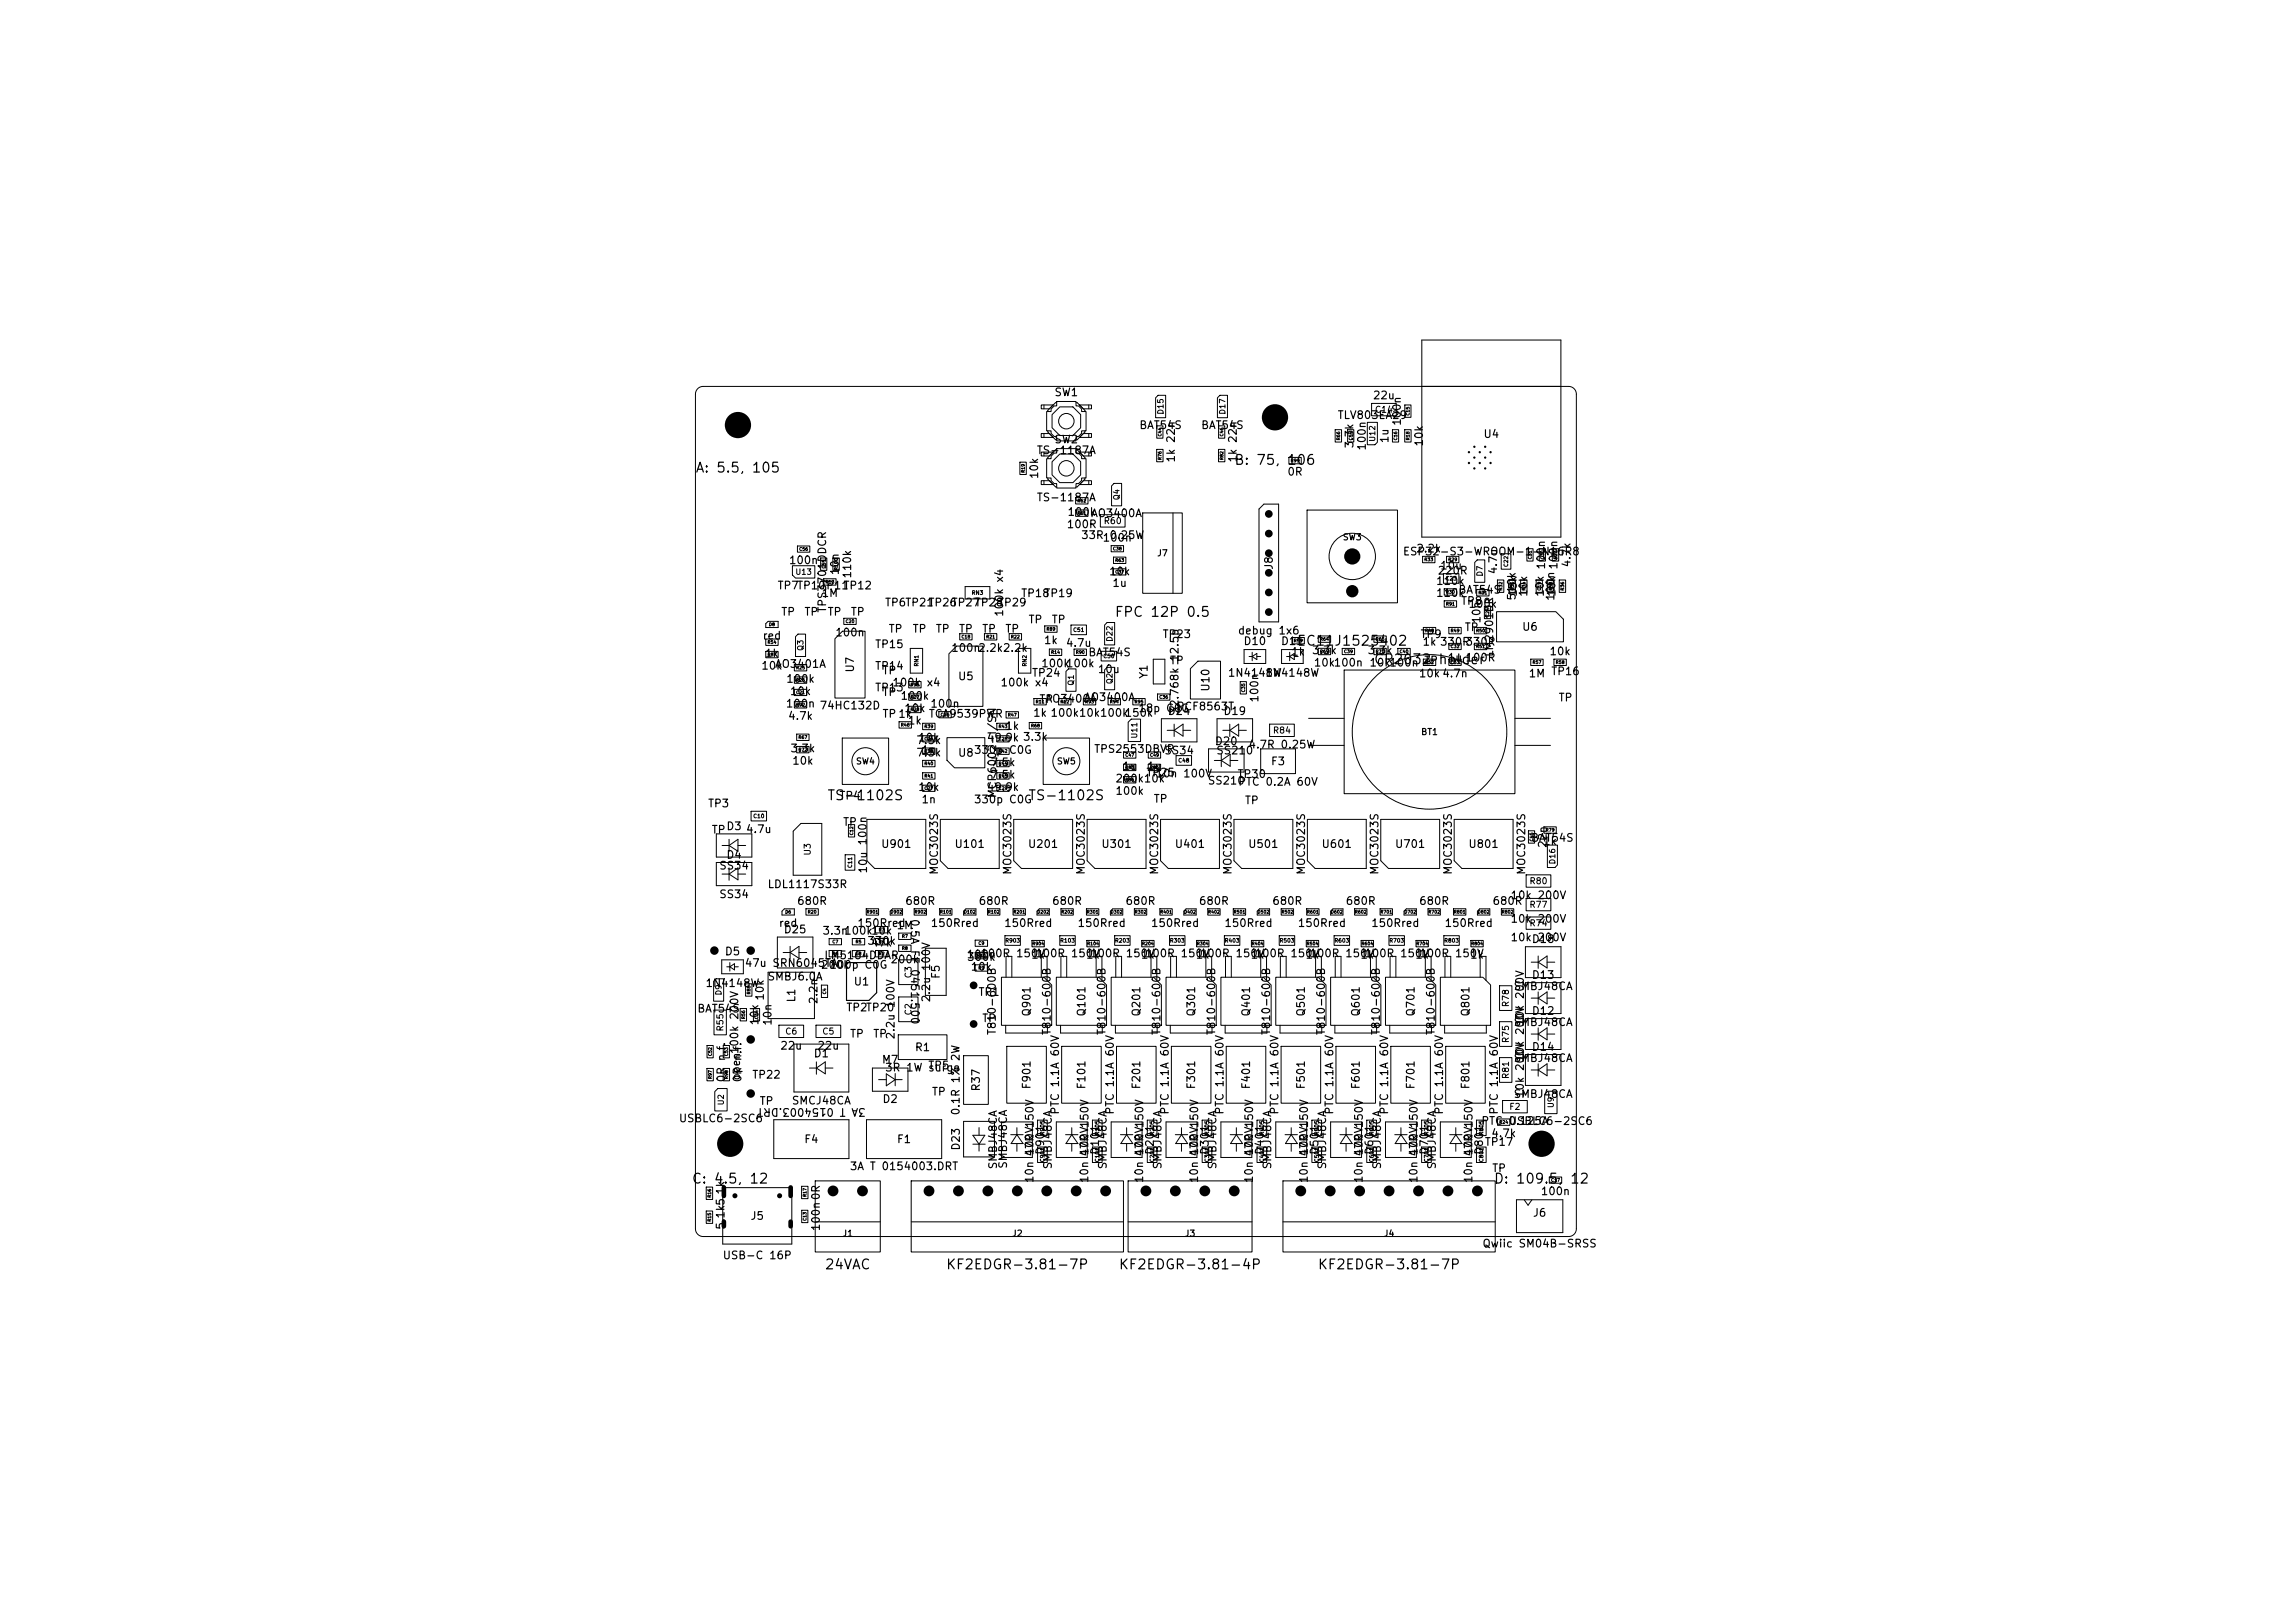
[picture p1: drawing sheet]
<svg xmlns="http://www.w3.org/2000/svg" width="297mm" height="210mm" viewBox="0 0 297 210" stroke-linecap="round" stroke-linejoin="round" font-family="sans-serif">
<defs><g id="words">
<g font-size="1.3">
<text x="89.9" y="61.5">A: 5.5, 105</text>
<text x="159.6" y="60.5">B: 75, 106</text>
<text x="144.2" y="80.1">FPC 12P 0.5</text>
<text x="167.7" y="83.9">EC11J1525402</text>
<text x="177.7" y="86.3">CR2032 holder</text>
<text x="107" y="103.9">TS-1102S</text>
<text x="133" y="103.9">TS-1102S</text>
<text x="89.4" y="153.5">C: 4.5, 12</text>
<text x="193.2" y="153.5">D: 109.5, 12</text>
<text x="106.6" y="164.6">24VAC</text>
<text x="122.3" y="164.6">KF2EDGR-3.81-7P</text>
<text x="144.7" y="164.6">KF2EDGR-3.81-4P</text>
<text x="170.4" y="164.6">KF2EDGR-3.81-7P</text>
</g>
<g font-size="1">
<text x="136.4" y="51.5">SW1</text>
<text x="177.6" y="51.9">22u</text>
<text x="134.1" y="59">TS-1187A</text>
<text x="136.4" y="57.6">SW2</text>
<text x="147.4" y="55.8">BAT54S</text>
<text x="152.3" y="59.9" transform="rotate(-90 152.3 59.9)">1k 22n</text>
<text x="155.4" y="55.8">BAT54S</text>
<text x="160.3" y="59.9" transform="rotate(-90 160.3 59.9)">1k 22n</text>
<text x="173" y="54.5">TLV803EA29</text>
<text x="175.4" y="58.1" transform="rotate(-90 175.4 58.1)">3.3k</text>
<text x="177" y="58.4" transform="rotate(-90 177 58.4)">100n</text>
<text x="179.9" y="57.4" transform="rotate(-90 179.9 57.4)">1u</text>
<text x="181.5" y="55.2" transform="rotate(-90 181.5 55.2)">100n</text>
<text x="184.4" y="57.9" transform="rotate(-90 184.4 57.9)">10k</text>
<text x="191.9" y="56.9">U4</text>
<text x="134.1" y="65.1">TS-1187A</text>
<text x="134.6" y="62.1" transform="rotate(-90 134.6 62.1)">10k</text>
<text x="166.5" y="61.8">0R</text>
<text x="138" y="68.6">100R</text>
<text x="138.1" y="67">100k</text>
<text x="139.8" y="70">33R 0.25W</text>
<text x="141.1" y="67.2">AO3400A</text>
<text x="142.6" y="70.3">100n</text>
<text x="183.2" y="71.7">2.2k</text>
<text x="100.5" y="76.5">TP7TP10</text>
<text x="102" y="73.2">100n</text>
<text x="106.1" y="76.5">TP11</text>
<text x="106.3" y="77.5">1M</text>
<text x="108.8" y="74.5" transform="rotate(-90 108.8 74.5)">10n</text>
<text x="109.1" y="76.5">TP12</text>
<text x="110.4" y="74.9" transform="rotate(-90 110.4 74.9)">110k</text>
<text x="132.1" y="77.5">TP18</text>
<text x="135.1" y="77.5">TP19</text>
<text x="143.4" y="74.7">10k</text>
<text x="143.9" y="76.2">1u</text>
<text x="165" y="73.8" transform="rotate(-90 165 73.8)">J8</text>
<text x="181.5" y="72.1">ESP32-S3-WROOM-1-N16R8</text>
<text x="185.8" y="75.9">110k</text>
<text x="185.8" y="77.5">110k</text>
<text x="186" y="74.6">220R</text>
<text x="186.3" y="73.9">10u</text>
<text x="188.7" y="77.1">BAT54S</text>
<text x="194" y="74.4" transform="rotate(-90 194 74.4)">4.7u</text>
<text x="196.4" y="77.8" transform="rotate(-90 196.4 77.8)">510k</text>
<text x="196.5" y="77.3" transform="rotate(-90 196.5 77.3)">15k</text>
<text x="197.9" y="77.3" transform="rotate(-90 197.9 77.3)">10k</text>
<text x="200" y="77.3" transform="rotate(-90 200 77.3)">10k 100n</text>
<text x="201.4" y="77.8" transform="rotate(-90 201.4 77.8)">100n</text>
<text x="201.5" y="77.3" transform="rotate(-90 201.5 77.3)">10k</text>
<text x="201.8" y="73.8" transform="rotate(-90 201.8 73.8)">100n</text>
<text x="203.5" y="73.5" transform="rotate(-90 203.5 73.5)">4.7k</text>
<text x="98.6" y="83">red</text>
<text x="101" y="79.9">TP</text>
<text x="104" y="79.9">TP</text>
<text x="107" y="79.9">TP</text>
<text x="107.2" y="79.4" transform="rotate(-90 107.2 79.4)">TPS3701DDCR</text>
<text x="108" y="82.6">100n</text>
<text x="110" y="79.9">TP</text>
<text x="114.4" y="78.7">TP6TP21</text>
<text x="114.9" y="82.1">TP</text>
<text x="118" y="82.1">TP</text>
<text x="120.1" y="78.7">TP26</text>
<text x="121" y="82.1">TP</text>
<text x="123.1" y="78.7">TP27</text>
<text x="124" y="82.1">TP</text>
<text x="126.1" y="78.7">TP28</text>
<text x="127" y="82.1">TP</text>
<text x="129.1" y="78.7">TP29</text>
<text x="130" y="82.1">TP</text>
<text x="130.1" y="79.9" transform="rotate(-90 130.1 79.9)">100k x4</text>
<text x="133" y="80.9">TP</text>
<text x="135" y="83.6">1k</text>
<text x="136" y="80.9">TP</text>
<text x="137.9" y="83.9">4.7u</text>
<text x="150.4" y="82.8">TP23</text>
<text x="160.1" y="82.3">debug 1x6</text>
<text x="160.8" y="83.7">D10</text>
<text x="165.7" y="83.7">D11</text>
<text x="183.7" y="82.8">TP9</text>
<text x="184" y="83.8">1k 330R</text>
<text x="189" y="78.5">TP8</text>
<text x="189.5" y="81.9">TP</text>
<text x="189.6" y="83.8">330R</text>
<text x="190" y="78.9">100k</text>
<text x="191.8" y="80.8" transform="rotate(-90 191.8 80.8)">10n</text>
<text x="196.9" y="81.9">U6</text>
<text x="98.4" y="86.9">10k</text>
<text x="98.9" y="85.3">1k</text>
<text x="100.2" y="86.7">AO3401A</text>
<text x="101.7" y="88.6">100k</text>
<text x="110.8" y="87.1" transform="rotate(-90 110.8 87.1)">U7</text>
<text x="113.2" y="89.7">TP13</text>
<text x="113.2" y="86.9">TP14</text>
<text x="113.2" y="84.1">TP15</text>
<text x="114.1" y="87.5">TP</text>
<text x="115.4" y="89.1">100k x4</text>
<text x="123" y="84.6">100n</text>
<text x="123.9" y="88.3">U5</text>
<text x="126.5" y="84.6">2.2k2.2k</text>
<text x="129.4" y="89.1">100k x4</text>
<text x="133.5" y="87.8">TP24</text>
<text x="134.7" y="86.6">100k</text>
<text x="137.9" y="86.6">100k</text>
<text x="140.8" y="85.2">BAT54S</text>
<text x="142" y="87.3">10u</text>
<text x="148.8" y="87.9" transform="rotate(-90 148.8 87.9)">Y1</text>
<text x="151.3" y="86.2">TP</text>
<text x="156.8" y="89.6" transform="rotate(-90 156.8 89.6)">U10</text>
<text x="158.8" y="87.8">1N4148W</text>
<text x="163.7" y="87.8">1N4148W</text>
<text x="167" y="85.1">1k</text>
<text x="169.7" y="84.9">3.3k</text>
<text x="169.9" y="86.5">10k100n 10k100n</text>
<text x="176.9" y="84.9">3.3k</text>
<text x="183.5" y="87.9">10k4.7n</text>
<text x="184.2" y="86.2">TP</text>
<text x="187.3" y="85.8">1u 100R</text>
<text x="193.5" y="85.1" transform="rotate(-90 193.5 85.1)">LM2901DR</text>
<text x="197.8" y="87.9">1M</text>
<text x="200.4" y="85">10k</text>
<text x="200.7" y="87.6">TP16</text>
<text x="101.6" y="91.8">100n</text>
<text x="101.9" y="93.4">4.7k</text>
<text x="102.1" y="90.2">10k</text>
<text x="106" y="92">74HC132D</text>
<text x="114.1" y="93.1">TP1k</text>
<text x="114.1" y="90.3">TP</text>
<text x="116.5" y="90.8">100k</text>
<text x="116.9" y="92.4">10k</text>
<text x="117.4" y="94">1k</text>
<text x="120.1" y="93.1">TCA9539PWR</text>
<text x="120.3" y="91.8">100n</text>
<text x="130" y="94.7">1k</text>
<text x="133.6" y="93">1k 100k10k100k</text>
<text x="134.4" y="91.2">TP</text>
<text x="135.2" y="91.2">AO3400A</text>
<text x="140.2" y="91">AO3400A</text>
<text x="145.5" y="93">150k</text>
<text x="147.2" y="92.4">18p C0G</text>
<text x="151" y="92.8">D24</text>
<text x="152.2" y="92.2">PCF8563T</text>
<text x="152.8" y="92.5" transform="rotate(-90 152.8 92.5)">32.768k 12.5p</text>
<text x="158.2" y="92.8">D19</text>
<text x="163.1" y="91" transform="rotate(-90 163.1 91)">100n</text>
<text x="201.6" y="91">TP</text>
<text x="102.2" y="97.6">3.3k</text>
<text x="102.4" y="99.2">10k</text>
<text x="118.5" y="96.5">7.5k</text>
<text x="118.5" y="98.1">7.5k</text>
<text x="118.7" y="96.2">10k</text>
<text x="119.2" y="97.8">1n</text>
<text x="123.9" y="98.2">U8</text>
<text x="126" y="97.8">330p C0G</text>
<text x="127.6" y="96.2">49.9k 3.3k</text>
<text x="128.1" y="101">7.5k</text>
<text x="128.1" y="99.4">7.5k</text>
<text x="141.5" y="97.7">TPS2553DBVR</text>
<text x="144.3" y="101.5">200k10k</text>
<text x="145.2" y="99.9">1u</text>
<text x="148.3" y="100.7">TP25</text>
<text x="148.4" y="99.9">1u</text>
<text x="149.5" y="100.8">10n 100V</text>
<text x="150.6" y="97.9">SS34</text>
<text x="156.2" y="101.8">SS210</text>
<text x="157.1" y="96.7">D20</text>
<text x="157.3" y="97.9">SS210</text>
<text x="160.1" y="100.9">TP30</text>
<text x="160.2" y="101.9">PTC 0.2A 60V</text>
<text x="161.5" y="97.1">4.7R 0.25W</text>
<text x="164.4" y="99.3">F3</text>
<text x="91.5" y="104.7">TP3</text>
<text x="93.9" y="107.7">D3</text>
<text x="108.5" y="103.7">TP4</text>
<text x="109" y="107.1">TP</text>
<text x="118.7" y="102.6">10k</text>
<text x="119.2" y="104.2">1n</text>
<text x="126" y="104.2">330p C0G</text>
<text x="127.6" y="102.6">49.9k</text>
<text x="129.2" y="103.4" transform="rotate(-90 129.2 103.4)">MCP6002-I/SN</text>
<text x="144.3" y="103.1">100k</text>
<text x="149.2" y="104.1">TP</text>
<text x="161" y="104.3">TP</text>
<text x="92" y="108.1">TP</text>
<text x="93" y="112.8">SS34</text>
<text x="93.9" y="111.4">D4</text>
<text x="96.5" y="108">4.7u</text>
<text x="112.4" y="113.1" transform="rotate(-90 112.4 113.1)">10u 100n</text>
<text x="113.9" y="110">U901</text>
<text x="121.6" y="113.3" transform="rotate(-90 121.6 113.3)">MOC3023S</text>
<text x="123.4" y="110">U101</text>
<text x="131.1" y="113.3" transform="rotate(-90 131.1 113.3)">MOC3023S</text>
<text x="132.9" y="110">U201</text>
<text x="140.6" y="113.3" transform="rotate(-90 140.6 113.3)">MOC3023S</text>
<text x="142.4" y="110">U301</text>
<text x="150.1" y="113.3" transform="rotate(-90 150.1 113.3)">MOC3023S</text>
<text x="151.9" y="110">U401</text>
<text x="159.6" y="113.3" transform="rotate(-90 159.6 113.3)">MOC3023S</text>
<text x="161.4" y="110">U501</text>
<text x="169.1" y="113.3" transform="rotate(-90 169.1 113.3)">MOC3023S</text>
<text x="170.9" y="110">U601</text>
<text x="178.6" y="113.3" transform="rotate(-90 178.6 113.3)">MOC3023S</text>
<text x="180.4" y="110">U701</text>
<text x="188.1" y="113.3" transform="rotate(-90 188.1 113.3)">MOC3023S</text>
<text x="189.9" y="110">U801</text>
<text x="197.6" y="113.3" transform="rotate(-90 197.6 113.3)">MOC3023S</text>
<text x="198.1" y="109.2">BAT54S</text>
<text x="199.6" y="109.6">1k</text>
<text x="200.4" y="109.8" transform="rotate(-90 200.4 109.8)">22n</text>
<text x="93" y="116.5">SS34</text>
<text x="99.3" y="115.2">LDL1117S33R</text>
<text x="103.1" y="117.3">680R</text>
<text x="117.1" y="117.3">680R</text>
<text x="117.6" y="118.8" transform="rotate(90 117.6 118.8)">0.5A FF 0451.500</text>
<text x="126.6" y="117.3">680R</text>
<text x="136.1" y="117.3">680R</text>
<text x="145.6" y="117.3">680R</text>
<text x="155.1" y="117.3">680R</text>
<text x="164.6" y="117.3">680R</text>
<text x="174.1" y="117.3">680R</text>
<text x="183.6" y="117.3">680R</text>
<text x="193.1" y="117.3">680R</text>
<text x="195.4" y="119.6">10k 200V</text>
<text x="195.4" y="116.6">10k 200V</text>
<text x="93.7" y="123.9">D5</text>
<text x="96.3" y="125.4">47u SRN6045TA</text>
<text x="100.7" y="120.2">red</text>
<text x="101.3" y="121">D25</text>
<text x="106.2" y="125.6">200k</text>
<text x="106.4" y="121.2">3.3n</text>
<text x="106.6" y="124.4">LM5164DDAR</text>
<text x="107.3" y="125.6">100p C0G</text>
<text x="109.2" y="121.2">100k10k</text>
<text x="110.9" y="120.2">150Rred</text>
<text x="112.2" y="122.5">330k</text>
<text x="112.6" y="122.7">47k</text>
<text x="115.2" y="124.9">200k</text>
<text x="116" y="120.5">1M</text>
<text x="120.4" y="120.2">150Rred</text>
<text x="125" y="124.2">100n</text>
<text x="125.1" y="124.6">300k</text>
<text x="125.5" y="125.8">10k</text>
<text x="126.8" y="124.1">100R</text>
<text x="129.9" y="120.2">150Rred</text>
<text x="131.4" y="124.1">150V</text>
<text x="133.4" y="124.3">1k</text>
<text x="133.9" y="124.1">100R</text>
<text x="138.5" y="124.1">150V</text>
<text x="139.4" y="120.2">150Rred</text>
<text x="140.5" y="124.3">1k</text>
<text x="141" y="124.1">100R</text>
<text x="145.6" y="124.1">150V</text>
<text x="147.6" y="124.3">1k</text>
<text x="148.1" y="124.1">100R</text>
<text x="148.9" y="120.2">150Rred</text>
<text x="152.7" y="124.1">150V</text>
<text x="154.7" y="124.3">1k</text>
<text x="155.2" y="124.1">100R</text>
<text x="158.4" y="120.2">150Rred</text>
<text x="159.8" y="124.1">150V</text>
<text x="161.8" y="124.3">1k</text>
<text x="162.3" y="124.1">100R</text>
<text x="166.9" y="124.1">150V</text>
<text x="167.9" y="120.2">150Rred</text>
<text x="168.9" y="124.3">1k</text>
<text x="169.4" y="124.1">100R</text>
<text x="174" y="124.1">150V</text>
<text x="176" y="124.3">1k</text>
<text x="176.5" y="124.1">100R</text>
<text x="177.4" y="120.2">150Rred</text>
<text x="181.1" y="124.1">150V</text>
<text x="183.1" y="124.3">1k</text>
<text x="183.6" y="124.1">100R</text>
<text x="186.9" y="120.2">150Rred</text>
<text x="188.2" y="124.1">150V</text>
<text x="190.2" y="124.3">1k</text>
<text x="195.4" y="122">10kD18</text>
<text x="198.9" y="122">200V</text>
<text x="90.2" y="131.3">BAT54S</text>
<text x="91.2" y="128">1N4148W</text>
<text x="99.1" y="129.6" transform="rotate(-90 99.1 129.6)">10k</text>
<text x="99.3" y="127.1">SMBJ6.0A</text>
<text x="103.2" y="129.8" transform="rotate(-90 103.2 129.8)">L1</text>
<text x="106" y="130" transform="rotate(-90 106 130)">2.2n</text>
<text x="109.4" y="131.1">TP2TP20</text>
<text x="110.4" y="127.8">U1</text>
<text x="120.6" y="129.8" transform="rotate(-90 120.6 129.8)">2.2u 100V</text>
<text x="121.9" y="126.7" transform="rotate(-90 121.9 126.7)">F5</text>
<text x="126.5" y="129.1">TP1</text>
<text x="133.6" y="131.6" transform="rotate(-90 133.6 131.6)">Q901</text>
<text x="140.7" y="131.6" transform="rotate(-90 140.7 131.6)">Q101</text>
<text x="147.8" y="131.6" transform="rotate(-90 147.8 131.6)">Q201</text>
<text x="154.9" y="131.6" transform="rotate(-90 154.9 131.6)">Q301</text>
<text x="162" y="131.6" transform="rotate(-90 162 131.6)">Q401</text>
<text x="169.1" y="131.6" transform="rotate(-90 169.1 131.6)">Q501</text>
<text x="176.2" y="131.6" transform="rotate(-90 176.2 131.6)">Q601</text>
<text x="183.3" y="131.6" transform="rotate(-90 183.3 131.6)">Q701</text>
<text x="190.4" y="131.6" transform="rotate(-90 190.4 131.6)">Q801</text>
<text x="195.8" y="128.4">SMBJ48CA</text>
<text x="198.2" y="131.6">D12</text>
<text x="198.2" y="126.9">D13</text>
<text x="98.4" y="132.8" transform="rotate(-90 98.4 132.8)">10k</text>
<text x="100.1" y="132.8" transform="rotate(-90 100.1 132.8)">10n</text>
<text x="100.9" y="136.1">22u</text>
<text x="105.2" y="137.1">D1</text>
<text x="105.7" y="136.1">22u</text>
<text x="109.9" y="134.5">TP</text>
<text x="112.9" y="134.5">TP</text>
<text x="114.1" y="137.9">M7</text>
<text x="116" y="134.6" transform="rotate(-90 116 134.6)">2.2u 100V</text>
<text x="118.3" y="136.3">R1</text>
<text x="127" y="132.5">TP</text>
<text x="129.1" y="134" transform="rotate(-90 129.1 134)">T810-600B</text>
<text x="136.2" y="134" transform="rotate(-90 136.2 134)">T810-600B</text>
<text x="143.3" y="134" transform="rotate(-90 143.3 134)">T810-600B</text>
<text x="150.4" y="134" transform="rotate(-90 150.4 134)">T810-600B</text>
<text x="157.5" y="134" transform="rotate(-90 157.5 134)">T810-600B</text>
<text x="164.6" y="134" transform="rotate(-90 164.6 134)">T810-600B</text>
<text x="171.7" y="134" transform="rotate(-90 171.7 134)">T810-600B</text>
<text x="178.8" y="134" transform="rotate(-90 178.8 134)">T810-600B</text>
<text x="185.9" y="134" transform="rotate(-90 185.9 134)">T810-600B</text>
<text x="195.8" y="137.7">SMBJ48CA</text>
<text x="195.8" y="133">SMBJ48CA</text>
<text x="197.4" y="137.5" transform="rotate(-90 197.4 137.5)">10k 200V</text>
<text x="197.4" y="132.8" transform="rotate(-90 197.4 132.8)">10k 200V</text>
<text x="198.2" y="136.2">D14</text>
<text x="94.1" y="140.1" transform="rotate(-90 94.1 140.1)">0R n.f.</text>
<text x="96" y="139.9" transform="rotate(-90 96 139.9)">open100k 200V</text>
<text x="96.2" y="140.1" transform="rotate(-90 96.2 140.1)">0R n.f.</text>
<text x="97.3" y="139.8">TP22</text>
<text x="98.2" y="143.2">TP</text>
<text x="102.4" y="143.2">SMCJ48CA</text>
<text x="112.1" y="143.1" transform="rotate(-180 112.1 143.1)">3A T 0154003.DRT</text>
<text x="114.1" y="143">D2</text>
<text x="114.5" y="138.9">3R 1W surge</text>
<text x="120" y="138.6">TP5</text>
<text x="120.5" y="142">TP</text>
<text x="127.1" y="141.3" transform="rotate(-90 127.1 141.3)">R37</text>
<text x="133.6" y="141" transform="rotate(-90 133.6 141)">F901</text>
<text x="140.7" y="141" transform="rotate(-90 140.7 141)">F101</text>
<text x="147.8" y="141" transform="rotate(-90 147.8 141)">F201</text>
<text x="154.9" y="141" transform="rotate(-90 154.9 141)">F301</text>
<text x="162" y="141" transform="rotate(-90 162 141)">F401</text>
<text x="169.1" y="141" transform="rotate(-90 169.1 141)">F501</text>
<text x="176.2" y="141" transform="rotate(-90 176.2 141)">F601</text>
<text x="183.3" y="141" transform="rotate(-90 183.3 141)">F701</text>
<text x="190.4" y="141" transform="rotate(-90 190.4 141)">F801</text>
<text x="195.8" y="142.3">SMBJ48CA</text>
<text x="197.4" y="142.1" transform="rotate(-90 197.4 142.1)">10k 200V</text>
<text x="87.8" y="145.5">USBLC6-2SC6</text>
<text x="104" y="148.2">F4</text>
<text x="116" y="148.2">F1</text>
<text x="124.4" y="144.4" transform="rotate(-90 124.4 144.4)">0.1R 1% 2W</text>
<text x="124.5" y="149" transform="rotate(-90 124.5 149)">D23</text>
<text x="134" y="149.6" transform="rotate(-90 134 149.6)">100V150V</text>
<text x="135.4" y="149.5" transform="rotate(-90 135.4 149.5)">D901</text>
<text x="137.3" y="144.3" transform="rotate(-90 137.3 144.3)">PTC 1.1A 60V</text>
<text x="141.1" y="149.6" transform="rotate(-90 141.1 149.6)">100V150V</text>
<text x="142.5" y="149.5" transform="rotate(-90 142.5 149.5)">D101</text>
<text x="144.4" y="144.3" transform="rotate(-90 144.4 144.3)">PTC 1.1A 60V</text>
<text x="148.2" y="149.6" transform="rotate(-90 148.2 149.6)">100V150V</text>
<text x="149.6" y="149.5" transform="rotate(-90 149.6 149.5)">D201</text>
<text x="151.5" y="144.3" transform="rotate(-90 151.5 144.3)">PTC 1.1A 60V</text>
<text x="155.3" y="149.6" transform="rotate(-90 155.3 149.6)">100V150V</text>
<text x="156.7" y="149.5" transform="rotate(-90 156.7 149.5)">D301</text>
<text x="158.6" y="144.3" transform="rotate(-90 158.6 144.3)">PTC 1.1A 60V</text>
<text x="162.4" y="149.6" transform="rotate(-90 162.4 149.6)">100V150V</text>
<text x="163.8" y="149.5" transform="rotate(-90 163.8 149.5)">D401</text>
<text x="165.7" y="144.3" transform="rotate(-90 165.7 144.3)">PTC 1.1A 60V</text>
<text x="169.5" y="149.6" transform="rotate(-90 169.5 149.6)">100V150V</text>
<text x="170.9" y="149.5" transform="rotate(-90 170.9 149.5)">D501</text>
<text x="172.8" y="144.3" transform="rotate(-90 172.8 144.3)">PTC 1.1A 60V</text>
<text x="176.6" y="149.6" transform="rotate(-90 176.6 149.6)">100V150V</text>
<text x="178" y="149.5" transform="rotate(-90 178 149.5)">D601</text>
<text x="179.9" y="144.3" transform="rotate(-90 179.9 144.3)">PTC 1.1A 60V</text>
<text x="183.7" y="149.6" transform="rotate(-90 183.7 149.6)">100V150V</text>
<text x="185.1" y="149.5" transform="rotate(-90 185.1 149.5)">D701</text>
<text x="187" y="144.3" transform="rotate(-90 187 144.3)">PTC 1.1A 60V</text>
<text x="190.8" y="149.6" transform="rotate(-90 190.8 149.6)">100V150V</text>
<text x="191.6" y="145.8">PTC 0.125A</text>
<text x="192.1" y="148.5">TP17</text>
<text x="192.2" y="149.5" transform="rotate(-90 192.2 149.5)">D801</text>
<text x="192.9" y="147.4">4.7k</text>
<text x="194.1" y="144.3" transform="rotate(-90 194.1 144.3)">PTC 1.1A 60V</text>
<text x="195.2" y="145.8">USBLC6-2SC6</text>
<text x="109.9" y="151.7">3A T 0154003.DRT</text>
<text x="129.3" y="151.4" transform="rotate(-90 129.3 151.4)">SMBJ48CA</text>
<text x="130.6" y="151.3" transform="rotate(-90 130.6 151.3)">SMBJ48CA</text>
<text x="134" y="153.2" transform="rotate(-90 134 153.2)">10n 47R</text>
<text x="136.4" y="151.4" transform="rotate(-90 136.4 151.4)">SMBJ48CA</text>
<text x="141.1" y="153.2" transform="rotate(-90 141.1 153.2)">10n 47R</text>
<text x="143.5" y="151.4" transform="rotate(-90 143.5 151.4)">SMBJ48CA</text>
<text x="148.2" y="153.2" transform="rotate(-90 148.2 153.2)">10n 47R</text>
<text x="150.6" y="151.4" transform="rotate(-90 150.6 151.4)">SMBJ48CA</text>
<text x="155.3" y="153.2" transform="rotate(-90 155.3 153.2)">10n 47R</text>
<text x="157.7" y="151.4" transform="rotate(-90 157.7 151.4)">SMBJ48CA</text>
<text x="162.4" y="153.2" transform="rotate(-90 162.4 153.2)">10n 47R</text>
<text x="164.8" y="151.4" transform="rotate(-90 164.8 151.4)">SMBJ48CA</text>
<text x="169.5" y="153.2" transform="rotate(-90 169.5 153.2)">10n 47R</text>
<text x="171.9" y="151.4" transform="rotate(-90 171.9 151.4)">SMBJ48CA</text>
<text x="176.6" y="153.2" transform="rotate(-90 176.6 153.2)">10n 47R</text>
<text x="179" y="151.4" transform="rotate(-90 179 151.4)">SMBJ48CA</text>
<text x="183.7" y="153.2" transform="rotate(-90 183.7 153.2)">10n 47R</text>
<text x="186.1" y="151.4" transform="rotate(-90 186.1 151.4)">SMBJ48CA</text>
<text x="190.8" y="153.2" transform="rotate(-90 190.8 153.2)">10n 47R</text>
<text x="193" y="151.9">TP</text>
<text x="199.3" y="154.9">100n</text>
<text x="94" y="159.2" transform="rotate(-90 94 159.2)">5.1k5.1k</text>
<text x="97" y="158.1">J5</text>
<text x="106.3" y="159.4" transform="rotate(-90 106.3 159.4)">100n0R</text>
<text x="191.8" y="161.7">Qwiic SM04B-SRSS</text>
<text x="198.3" y="157.7">J6</text>
<text x="93.4" y="163.2">USB-C 16P</text>
</g>
<g font-size=".8">
<text x="177.9" y="53.6">C14</text>
<text x="142.8" y="68">R60</text>
<text x="173.7" y="70.1">SW3</text>
<text x="149.7" y="72.2">J7</text>
<text x="164.7" y="95.1">R84</text>
<text x="183.8" y="95.3">BT1</text>
<text x="110.7" y="99.1">SW4</text>
<text x="136.7" y="99.1">SW5</text>
<text x="105.1" y="110.8" transform="rotate(-90 105.1 110.8)">U3</text>
<text x="197.9" y="117.7">R77</text>
<text x="197.9" y="114.6">R80</text>
<text x="197.9" y="120.1">R74</text>
<text x="118.2" y="131.5" transform="rotate(-90 118.2 131.5)">C2</text>
<text x="118.2" y="126.7" transform="rotate(-90 118.2 126.7)">C3</text>
<text x="195.5" y="130.4" transform="rotate(-90 195.5 130.4)">R78</text>
<text x="93.8" y="133.5" transform="rotate(-90 93.8 133.5)">R55</text>
<text x="101.5" y="134.1">C6</text>
<text x="106.3" y="134.1">C5</text>
<text x="195.5" y="135" transform="rotate(-90 195.5 135)">R75</text>
<text x="195.2" y="143.8">F2</text>
<text x="195.5" y="139.7" transform="rotate(-90 195.5 139.7)">R81</text>
<text x="108.9" y="160.2">J1</text>
<text x="130.9" y="160.2">J2</text>
<text x="153.2" y="160.2">J3</text>
<text x="179" y="160.2">J4</text>
</g>
<g font-size=".7">
<text x="150.7" y="53.7" transform="rotate(-90 150.7 53.7)">D15</text>
<text x="158.7" y="53.7" transform="rotate(-90 158.7 53.7)">D17</text>
<text x="178.1" y="57.2" transform="rotate(-90 178.1 57.2)">U12</text>
<text x="145" y="64.8" transform="rotate(-90 145 64.8)">Q4</text>
<text x="102.9" y="74.5">U13</text>
<text x="192" y="74.7" transform="rotate(-90 192 74.7)">D7</text>
<text x="144.1" y="83.1" transform="rotate(-90 144.1 83.1)">D22</text>
<text x="104.1" y="84.3" transform="rotate(-90 104.1 84.3)">Q3</text>
<text x="139.1" y="88.8" transform="rotate(-90 139.1 88.8)">Q1</text>
<text x="144.1" y="88.6" transform="rotate(-90 144.1 88.6)">Q2</text>
<text x="147.3" y="95.6" transform="rotate(-90 147.3 95.6)">U11</text>
<text x="201.4" y="111.9" transform="rotate(-90 201.4 111.9)">D16</text>
<text x="93.5" y="128.9" transform="rotate(-90 93.5 128.9)">D9</text>
<text x="93.8" y="143.1" transform="rotate(-90 93.8 143.1)">U2</text>
<text x="201.2" y="143.4" transform="rotate(-90 201.2 143.4)">U9</text>
</g>
<g font-size=".5">
<text x="125.7" y="77.1">RN3</text>
<text x="187" y="75.2">C23</text>
<text x="195.3" y="73.4" transform="rotate(-90 195.3 73.4)">C22</text>
<text x="138.8" y="81.9">C51</text>
<text x="119" y="86.3" transform="rotate(-90 119 86.3)">RN1</text>
<text x="133" y="86.3" transform="rotate(-90 133 86.3)">RN2</text>
<text x="142.7" y="85.3">C50</text>
<text x="152.4" y="98.8">C48</text>
<text x="97.4" y="106">C10</text>
<text x="110.4" y="112.4" transform="rotate(-90 110.4 112.4)">C11</text>
<text x="130" y="122.1">R903</text>
<text x="137.1" y="122.1">R103</text>
<text x="144.2" y="122.1">R203</text>
<text x="151.3" y="122.1">R303</text>
<text x="158.4" y="122.1">R403</text>
<text x="165.5" y="122.1">R503</text>
<text x="172.6" y="122.1">R603</text>
<text x="179.7" y="122.1">R703</text>
<text x="186.8" y="122.1">R803</text>
<text x="135.3" y="147" transform="rotate(-90 135.3 147)">R905</text>
<text x="142.4" y="147" transform="rotate(-90 142.4 147)">R105</text>
<text x="149.5" y="147" transform="rotate(-90 149.5 147)">R205</text>
<text x="156.6" y="147" transform="rotate(-90 156.6 147)">R305</text>
<text x="163.7" y="147" transform="rotate(-90 163.7 147)">R405</text>
<text x="170.8" y="147" transform="rotate(-90 170.8 147)">R505</text>
<text x="177.9" y="147" transform="rotate(-90 177.9 147)">R605</text>
<text x="185" y="147" transform="rotate(-90 185 147)">R705</text>
<text x="192.1" y="147" transform="rotate(-90 192.1 147)">R805</text>
<text x="135.3" y="150.4" transform="rotate(-90 135.3 150.4)">C901</text>
<text x="142.4" y="150.4" transform="rotate(-90 142.4 150.4)">C101</text>
<text x="149.5" y="150.4" transform="rotate(-90 149.5 150.4)">C201</text>
<text x="156.6" y="150.4" transform="rotate(-90 156.6 150.4)">C301</text>
<text x="163.7" y="150.4" transform="rotate(-90 163.7 150.4)">C401</text>
<text x="170.8" y="150.4" transform="rotate(-90 170.8 150.4)">C501</text>
<text x="177.9" y="150.4" transform="rotate(-90 177.9 150.4)">C601</text>
<text x="185" y="150.4" transform="rotate(-90 185 150.4)">C701</text>
<text x="192.1" y="150.4" transform="rotate(-90 192.1 150.4)">C801</text>
</g>
<g font-size=".4">
<text x="182.5" y="53.8" transform="rotate(-90 182.5 53.8)">C15</text>
<text x="150.4" y="59.6" transform="rotate(-90 150.4 59.6)">R76</text>
<text x="150.4" y="56.5" transform="rotate(-90 150.4 56.5)">C44</text>
<text x="158.4" y="59.6" transform="rotate(-90 158.4 59.6)">R82</text>
<text x="158.4" y="56.5" transform="rotate(-90 158.4 56.5)">C46</text>
<text x="167" y="59.9">R99</text>
<text x="173.5" y="57" transform="rotate(-90 173.5 57)">R66</text>
<text x="175.1" y="57" transform="rotate(-90 175.1 57)">C54</text>
<text x="180.9" y="57" transform="rotate(-90 180.9 57)">C16</text>
<text x="182.5" y="57" transform="rotate(-90 182.5 57)">R18</text>
<text x="132.7" y="61.2" transform="rotate(-90 132.7 61.2)">R19</text>
<text x="139.4" y="65.1">R62</text>
<text x="103.4" y="71.4">C56</text>
<text x="139.4" y="66.7">R61</text>
<text x="144" y="71.3">C38</text>
<text x="106.8" y="75.6">R13</text>
<text x="106.9" y="73.6" transform="rotate(-90 106.9 73.6)">C55</text>
<text x="108.5" y="73.8" transform="rotate(-90 108.5 73.8)">R100</text>
<text x="144.3" y="74.3">C37</text>
<text x="144.3" y="72.8">R63</text>
<text x="184.3" y="72.7">R33</text>
<text x="187.1" y="76.9">R30</text>
<text x="187.4" y="72.7">R29</text>
<text x="191.3" y="77">R31</text>
<text x="194.5" y="76.5" transform="rotate(-90 194.5 76.5)">R32</text>
<text x="196" y="76.5" transform="rotate(-90 196 76.5)">R35</text>
<text x="197.5" y="76.5" transform="rotate(-90 197.5 76.5)">R34</text>
<text x="198.3" y="72.4" transform="rotate(-90 198.3 72.4)">C31</text>
<text x="199.5" y="76.5" transform="rotate(-90 199.5 76.5)">C19</text>
<text x="199.9" y="72.4" transform="rotate(-90 199.9 72.4)">C30</text>
<text x="201" y="76.5" transform="rotate(-90 201 76.5)">R53</text>
<text x="201.6" y="72.4" transform="rotate(-90 201.6 72.4)">R23</text>
<text x="202.5" y="76.5" transform="rotate(-90 202.5 76.5)">R36</text>
<text x="99.3" y="83.4">R54</text>
<text x="99.5" y="81.1">D8</text>
<text x="109.4" y="80.7">C20</text>
<text x="124.4" y="82.7">C18</text>
<text x="127.6" y="82.7">R21</text>
<text x="130.8" y="82.7">R22</text>
<text x="135.4" y="81.7">R89</text>
<text x="167.4" y="83.2">R59</text>
<text x="170.8" y="83">R64</text>
<text x="178" y="83">R65</text>
<text x="184.4" y="81.9">R48</text>
<text x="187.1" y="78.5">R91</text>
<text x="187.7" y="81.9">R49</text>
<text x="187.7" y="84">C32</text>
<text x="191" y="84">R51</text>
<text x="191" y="81.9">R50</text>
<text x="192.8" y="79.9" transform="rotate(-90 192.8 79.9)">C24</text>
<text x="99.3" y="85">R87</text>
<text x="103" y="89.9">C21</text>
<text x="103" y="86.7">R25</text>
<text x="103" y="88.3">R26</text>
<text x="117.8" y="88.9">R96</text>
<text x="136" y="84.7">R14</text>
<text x="139.2" y="84.7">R90</text>
<text x="161.2" y="89.6" transform="rotate(-90 161.2 89.6)">C35</text>
<text x="170.8" y="84.6">R69</text>
<text x="173.9" y="84.6">C39</text>
<text x="178" y="84.6">R70</text>
<text x="181.1" y="84.6">C40</text>
<text x="184.4" y="86">R52</text>
<text x="187.7" y="86">C33</text>
<text x="198.3" y="86">R57</text>
<text x="201.3" y="86">R58</text>
<text x="103" y="91.5">R92</text>
<text x="103.3" y="95.7">R67</text>
<text x="116.5" y="94.1">R46</text>
<text x="117.8" y="90.5">R27</text>
<text x="117.8" y="92.1">R28</text>
<text x="119.6" y="95.9">C26</text>
<text x="119.6" y="94.3">R39</text>
<text x="121.7" y="92.8">C25</text>
<text x="129.2" y="94.3">R43</text>
<text x="129.2" y="95.9">C28</text>
<text x="130.4" y="92.8">R47</text>
<text x="133.4" y="94.2">R68</text>
<text x="134" y="91.1">R11</text>
<text x="137.2" y="91.1">R12</text>
<text x="140.4" y="91.1">R93</text>
<text x="143.6" y="91.1">R94</text>
<text x="146.8" y="91.1">R95</text>
<text x="150" y="90.5">C36</text>
<text x="103.3" y="97.3">R72</text>
<text x="119.6" y="97.5">R38</text>
<text x="119.6" y="99.1">R40</text>
<text x="119.6" y="100.7">R41</text>
<text x="129.2" y="99.1">R44</text>
<text x="129.2" y="97.5">R42</text>
<text x="129.2" y="100.7">R45</text>
<text x="145.6" y="101.2">R86</text>
<text x="145.6" y="99.6">R83</text>
<text x="145.6" y="98">C47</text>
<text x="148.8" y="99.6">R85</text>
<text x="148.8" y="98">C49</text>
<text x="119.6" y="102.3">C27</text>
<text x="129.2" y="102.3">C29</text>
<text x="200" y="107.7">R79</text>
<text x="110.5" y="108.1" transform="rotate(-90 110.5 108.1)">C12</text>
<text x="198.5" y="108.9" transform="rotate(-90 198.5 108.9)">C45</text>
<text x="101.6" y="118.3">D6</text>
<text x="104.5" y="118.3">R20</text>
<text x="112.1" y="118.3">R901</text>
<text x="115.2" y="118.3">D902</text>
<text x="118.3" y="118.3">R902</text>
<text x="121.6" y="118.3">R101</text>
<text x="124.7" y="118.3">D102</text>
<text x="127.8" y="118.3">R102</text>
<text x="131.1" y="118.3">R201</text>
<text x="134.2" y="118.3">D202</text>
<text x="137.3" y="118.3">R202</text>
<text x="140.6" y="118.3">R301</text>
<text x="143.7" y="118.3">D302</text>
<text x="146.8" y="118.3">R302</text>
<text x="150.1" y="118.3">R401</text>
<text x="153.2" y="118.3">D402</text>
<text x="156.3" y="118.3">R402</text>
<text x="159.6" y="118.3">R501</text>
<text x="162.7" y="118.3">D502</text>
<text x="165.8" y="118.3">R502</text>
<text x="169.1" y="118.3">R601</text>
<text x="172.2" y="118.3">D602</text>
<text x="175.3" y="118.3">R602</text>
<text x="178.6" y="118.3">R701</text>
<text x="181.7" y="118.3">D702</text>
<text x="184.8" y="118.3">R702</text>
<text x="188.1" y="118.3">R801</text>
<text x="191.2" y="118.3">D802</text>
<text x="194.3" y="118.3">R802</text>
<text x="107.7" y="122.2">C7</text>
<text x="107.7" y="123.7">R6</text>
<text x="110.7" y="122.2">R5</text>
<text x="110.7" y="123.7">C8</text>
<text x="113.7" y="120.6">R3</text>
<text x="113.7" y="122.2">R4</text>
<text x="113.7" y="123.7">R2</text>
<text x="116.7" y="121.5">R7</text>
<text x="116.7" y="123">R8</text>
<text x="126.4" y="124">R10</text>
<text x="126.6" y="122.4">C9</text>
<text x="126.6" y="125.6">R9</text>
<text x="133.5" y="122.4">R904</text>
<text x="140.6" y="122.4">R104</text>
<text x="147.7" y="122.4">R204</text>
<text x="154.8" y="122.4">R304</text>
<text x="161.9" y="122.4">R404</text>
<text x="169" y="122.4">R504</text>
<text x="176.1" y="122.4">R604</text>
<text x="183.2" y="122.4">R704</text>
<text x="190.3" y="122.4">R804</text>
<text x="96.5" y="131.9" transform="rotate(-90 96.5 131.9)">R56</text>
<text x="97.2" y="128.7" transform="rotate(-90 97.2 128.7)">R88</text>
<text x="98.2" y="131.9" transform="rotate(-90 98.2 131.9)">C34</text>
<text x="107" y="128.7" transform="rotate(-90 107 128.7)">C4</text>
<text x="92.2" y="136.7" transform="rotate(-90 92.2 136.7)">C52</text>
<text x="94.3" y="136.7" transform="rotate(-90 94.3 136.7)">C53</text>
<text x="92.2" y="139.7" transform="rotate(-90 92.2 139.7)">R97</text>
<text x="94.3" y="139.7" transform="rotate(-90 94.3 139.7)">R98</text>
<text x="194" y="145.5">R24</text>
<text x="92.1" y="155" transform="rotate(-90 92.1 155)">R16</text>
<text x="104.5" y="154.9" transform="rotate(-90 104.5 154.9)">R17</text>
<text x="200.7" y="153">C17</text>
<text x="92.1" y="158.1" transform="rotate(-90 92.1 158.1)">R15</text>
<text x="104.5" y="158" transform="rotate(-90 104.5 158)">C13</text>
</g>
</g></defs>
<g fill="none" stroke="#000" stroke-width=".13">
<path d="M132 59.8h.8v1.6h-.8zM134.8 52.4h1.5l-.5 .5h-1zM134.8 56.1h1l.5 .5h-1.5zM134.8 58.5h1.5l-.5 .5h-1zM135.1 52.4v.5M135.1 56.1v.5M135.1 58.5v.5M135.5 53.3h.5v-.4l.4-.4h.4v-.5h2.4v.5h.4l.4 .4v.4h.5v2.4h-.5v.4l-.4 .4h-.4v.5h-2.4v-.5h-.4l-.4-.4v-.4h-.5zM135.5 59.3h.5v-.3l.4-.4h.4v-.6h2.4v.6h.4l.4 .4v.3h.5v2.6h-.5v.3l-.4 .4h-.4v.5h-2.4v-.5h-.4l-.4-.4v-.3h-.5zM135.6 55.8v.1l1 1h.1M136.2 53.6l1-1h1.7l1 1v1.7l-1 1h-1.7l-1-1zM136.2 59.7l1-1h1.7l1 1v1.7l-1 1h-1.7l-1-1z"/>
<path d="M136.7 52.1h-.1l-1 1v.2M136.7 58.2h-.1l-1 1v.2M139.3 52.1h.1l1 1v.2M139.3 58.2h.1l1 1v.2M139.7 52.4h1.5v.5h-1zM139.7 56.6l.5-.5h1v.5zM139.7 58.5h1.5v.5h-1zM140.4 55.8v.1l-1 1h-.1M140.9 52.4v.5M140.9 56.1v.5M140.9 58.5v.5M149.7 58.2h.8v1.5h-.8z"/>
<path d="M149.7 55.1h.8v1.6h-.8zM149.9 51.2h1v2.8h-1.3v-2.5zM157.7 58.2h.8v1.5h-.8zM157.7 55.1h.8v1.6h-.8zM157.9 51.2h1v2.8h-1.3v-2.5zM166.8 59.2h1.6v.8h-1.6zM172.8 55.6h.8v1.6h-.8zM174.4 55.6h.8v1.6h-.8zM177 54.6h1.3v2.6l-.4 .4h-.9zM177.5 52.2h3.2v1.6h-3.2zM180.2 55.6h.8v1.6h-.8zM181.8 55.6h.8v1.6h-.8z"/>
<path d="M181.8 52.4h.8v1.6h-.8zM184 44h18v25.5h-18zM203 50h-112a1 1 0 0 0-1 1v108a1 1 0 0 0 1 1h112M203 50a1 1 0 0 1 1 1v108a1 1 0 0 1-1 1M102.5 73.2h2.9v1.6h-2.4l-.5-.4zM103.2 70.7h1.6v.7h-1.6zM106.2 72.2h.8v1.6h-.8zM106.6 74.9h1.6v.8h-1.6zM107.8 72.2h.8v1.6h-.8zM124.9 75.9h3.2v1.6h-3.2zM134.8 62.2h1l.5 .5h-1.5zM135.1 62.2v.5"/>
<path d="M135.6 61.9v.1l1 1h.1M139.2 66h1.6v.8h-1.6zM139.2 64.4h1.6v.8h-1.6zM139.7 62.7l.5-.5h1v.5zM140.4 61.9v.1l-1 1h-.1M140.9 62.2v.5M142.4 66.6h3.2v1.6h-3.2zM143.8 70.6h1.6v.8h-1.6zM143.9 62.9l.3-.3h1v2.8h-1.3zM144.1 73.6h1.6v.8h-1.6zM144.1 72.1h1.6v.8h-1.6zM147.9 66.4h5.1v10.4h-5.1z"/>
<path d="M151.8 66.4v10.4M162.9 65.9l.7-.7h1.9v15.3h-2.6zM169.2 66h11.7v12h-11.7zM184.1 72h1.6v.8h-1.6zM186.8 74.2h2v1.3h-2zM186.9 76.2h1.6v.8h-1.6zM186.9 77.7h1.6v.9h-1.6zM187.2 72h1.6v.8h-1.6zM191.1 76.3h1.6v.8h-1.6zM191.2 72.4h.9v3h-1.2v-2.6zM192.1 78.4h.8v1.6h-.8zM193.7 79.1h7.7l.9 1v3h-8.6z"/>
<path d="M193.8 75h.8v1.7h-.8zM194.3 71.7h1.2v2h-1.2zM195.3 75h.8v1.7h-.8zM196.8 75h.8v1.7h-.8zM197.6 71h.8v1.6h-.8zM198.8 75h.8v1.7h-.8zM199.2 71h.8v1.6h-.8zM200.3 75h.8v1.7h-.8zM200.9 71h.8v1.6h-.8zM201.8 75h.8v1.7h-.8zM99.1 84.3h1.6v.8h-1.6zM99.1 82.7h1.6v.8h-1.6z"/>
<path d="M99.1 80.7l.3-.3h1.3v.8h-1.6zM102.8 89.2h1.6v.8h-1.6zM102.8 86h1.6v.8h-1.6zM102.8 90.8h1.6v.8h-1.6zM102.8 87.6h1.6v.8h-1.6zM103.1 96.6h1.6v.8h-1.6zM103.1 95h1.6v.8h-1.6zM103.3 82h.9v3h-1.2v-2.6zM109 95.5h6v6h-6zM109 81.7h2.9v8.6h-3.8v-7.6zM109.2 80h1.6v.8h-1.6zM116.4 93.4h1.5v.8h-1.5z"/>
<path d="M117.6 89.8h1.6v.8h-1.6zM117.6 91.4h1.6v.8h-1.6zM117.6 88.2h1.6v.8h-1.6zM117.8 83.9h1.6v3.2h-1.6zM119.4 95.2h1.6v.8h-1.6zM119.4 96.8h1.6v.8h-1.6zM119.4 98.4h1.6v.8h-1.6zM119.4 93.6h1.6v.8h-1.6zM119.4 100h1.6v.8h-1.6zM121.5 92.1h1.6v.8h-1.6zM122.5 95.4h5v4h-4l-1-1zM123.8 83.6h3.4v7.8h-4.4v-6.8z"/>
<path d="M124.2 82h1.6v.8h-1.6zM127.4 82h1.6v.8h-1.6zM129 98.4h1.6v.8h-1.6zM129 96.8h1.6v.8h-1.6zM129 93.6h1.6v.8h-1.6zM129 95.2h1.6v.8h-1.6zM129 100h1.6v.8h-1.6zM130.2 92.1h1.6v.8h-1.6zM130.6 82h1.6v.8h-1.6zM131.8 83.9h1.6v3.2h-1.6zM133.2 93.5h1.6v.8h-1.6zM133.8 90.4h1.6v.8h-1.6z"/>
<path d="M135 95.5h6v6h-6zM135.2 81h1.6v.8h-1.6zM135.8 84h1.6v.8h-1.6zM137 90.4h1.6v.8h-1.6zM138.3 86.6h.9v2.8h-1.3v-2.5zM138.6 80.9h2v1.2h-2zM139 84h1.6v.8h-1.6zM140.2 90.4h1.6v.8h-1.6zM142.5 84.3h2v1.2h-2zM142.9 86.7l.4-.3h.9v2.9h-1.3zM143.3 80.6h.9v2.8h-1.3v-2.5zM143.4 90.4h1.6v.8h-1.6z"/>
<path d="M145.4 98.9h1.6v.8h-1.6zM145.4 97.3h1.6v.8h-1.6zM146 93.4l.4-.3h1.2v2.9h-1.6zM146.6 90.4h1.6v.8h-1.6zM148.6 98.9h1.6v.8h-1.6zM148.6 97.3h1.6v.8h-1.6zM149.3 85.3h1.4v3.2h-1.4zM149.8 89.8h1.6v.8h-1.6zM150.3 93h4.6v3h-4.6zM151 94.5h1M152 93.7v1.6M152 94.5l1.1-.8v1.6z"/>
<path d="M152.2 97.8h2v1.2h-2zM153.1 94.5h1M155 85.6h2.9v4.8h-3.9v-3.9zM156.4 96.9h4.6v3h-4.6zM157.1 98.4h1M157.5 93h4.6v3h-4.6zM158.1 97.6v1.6M158.1 98.4l1.1-.8v1.6zM158.2 94.5h1M159.2 93.7v1.6M159.2 94.5l1.1-.8v1.6zM159.2 98.4h1"/>
<path d="M160.3 94.5h1M160.5 88.2h.8v1.6h-.8zM161 84.1h2.8v1.8h-2.8zM161.6 85h.4M162 84.4v1.1M162 85l.6-.4v.8zM162.6 85h.6M163.2 96.9h4.4v3.2h-4.4zM164.3 93.7h3.2v1.6h-3.2zM165.9 84.1h2.8v1.8h-2.8zM166.5 85h.4M166.9 84.4v1.1"/>
<path d="M166.9 85l.6-.4v.8zM167.2 82.5h1.6v.8h-1.6zM167.5 85h.5M169.3 93h4.6M169.3 96.5h4.6M170.6 82.3h1.6v.8h-1.6zM170.6 83.9h1.6v.8h-1.6zM173.7 83.9h1.6v.8h-1.6zM174 86.7h22v16h-22zM177.8 83.9h1.6v.8h-1.6zM177.8 82.3h1.6v.8h-1.6zM180.9 83.9h1.6v.8h-1.6z"/>
<path d="M184.2 81.2h1.6v.8h-1.6zM184.2 85.3h1.6v.8h-1.6zM187.5 81.2h1.6v.8h-1.6zM187.5 83.3h1.6v.8h-1.6zM187.5 85.3h1.6v.8h-1.6zM190.8 83.2h1.6v.9h-1.6zM190.8 81.2h1.6v.8h-1.6zM196 93h4.6M196 96.5h4.6M198.1 85.3h1.6v.8h-1.6zM201.1 85.3h1.6v.8h-1.6zM92.7 107.9h4.6v3h-4.6z"/>
<path d="M92.7 111.6h4.6v3h-4.6zM93.4 109.4h1M93.4 113.1h1M94.4 108.6v1.6M94.4 112.3v1.6M94.4 109.4l1.1-.8v1.6zM94.4 113.1l1.1-.8v1.6zM95.5 109.4h1M95.5 113.1h1M97.2 105h2v1.2h-2zM101.5 117.6h1.3v.8h-1.6v-.5zM103.6 106.6h2.7v6.7h-3.6v-5.7z"/>
<path d="M104.3 117.6h1.6v.8h-1.6zM109.4 110.6h1.2v2h-1.2zM109.8 106.7h.8v1.6h-.8zM112.1 117.6h1.6v.8h-1.6zM112.2 106h7.6v6.4h-6.6l-1-1zM113.3 119.9h1.6v.8h-1.6zM115.5 117.6h1.3v.8h-1.6v-.5zM118.3 117.6h1.6v.8h-1.6zM119.4 101.6h1.6v.8h-1.6zM121.6 117.6h1.6v.8h-1.6zM121.7 106h7.6v6.4h-6.6l-1-1zM125 117.6h1.3v.8h-1.6v-.5z"/>
<path d="M127.8 117.6h1.6v.8h-1.6zM129 101.6h1.6v.8h-1.6zM131.1 117.6h1.6v.8h-1.6zM131.2 106h7.6v6.4h-6.6l-1-1zM134.5 117.6h1.3v.8h-1.6v-.5zM137.3 117.6h1.6v.8h-1.6zM140.6 117.6h1.6v.8h-1.6zM140.7 106h7.6v6.4h-6.6l-1-1zM144 117.6h1.3v.8h-1.6v-.5zM145.4 100.5h1.6v.8h-1.6zM146.8 117.6h1.6v.8h-1.6zM150.1 117.6h1.6v.8h-1.6z"/>
<path d="M150.2 106h7.6v6.4h-6.6l-1-1zM153.5 117.6h1.3v.8h-1.6v-.5zM156.3 117.6h1.6v.8h-1.6zM159.6 117.6h1.6v.8h-1.6zM159.7 106h7.6v6.4h-6.6l-1-1zM163 117.6h1.3v.8h-1.6v-.5zM165.8 117.6h1.6v.8h-1.6zM169.1 117.6h1.6v.8h-1.6zM169.2 106h7.6v6.4h-6.6l-1-1zM172.5 117.6h1.3v.8h-1.6v-.5zM175.3 117.6h1.6v.8h-1.6zM178.6 117.6h1.6v.8h-1.6z"/>
<path d="M178.7 106h7.6v6.4h-6.6l-1-1zM181.7 117.9l.3-.3h1.3v.8h-1.6zM184.8 117.6h1.6v.8h-1.6zM188.1 117.6h1.6v.8h-1.6zM188.2 106h7.6v6.4h-6.6l-1-1zM191.5 117.6h1.3v.8h-1.6v-.5zM194.3 117.6h1.6v.8h-1.6zM197.5 116.2h3.2v1.6h-3.2zM197.5 118.7h3.2v1.5h-3.2zM197.5 113.2h3.2v1.6h-3.2zM197.8 107.5h.8v1.6h-.8zM199.8 107h1.6v.8h-1.6z"/>
<path d="M200.3 109.4h1.3v2.5l-.4 .3h-.9zM91.5 138.2h.8v1.7h-.8zM91.5 135.3h.8v1.6h-.8zM92.4 130.7h1.6v3.2h-1.6zM92.7 126.6h1v2.9h-1.3v-2.5zM93.4 124.2h2.8v1.8h-2.8zM93.6 138.2h.8v1.7h-.8zM93.6 135.3h.8v1.6h-.8zM94 125.1h.4M94.4 124.6v1.1M94.4 125.1l.7-.4v.8zM95.1 125.1h.4"/>
<path d="M95.8 130.5h.8v1.6h-.8zM96.5 127.3h.8v1.6h-.8zM97.5 130.5h.8v1.6h-.8zM99.4 125.8h6v6h-6zM100.6 121.3h4.6v4h-4.6zM100.8 132.6h3.2v1.6h-3.2zM101.3 123.3h1M102.3 122.5v1.6M102.3 123.3l1.1-.8v1.5zM102.8 135.1h7v6.2h-7zM103.4 123.3h1M104.7 138.2h1"/>
<path d="M105.6 132.6h3.2v1.6h-3.2zM105.7 137.4v1.6M105.7 138.2l1.1-.8v1.6zM106.3 127.5h.8v1.6h-.8zM106.8 138.2h1M107.3 121.5h1.6v.7h-1.6zM107.3 123h1.6v.8h-1.6zM110.3 121.4h1.6v.9h-1.6zM110.3 123h1.6v.8h-1.6zM112.9 138.2h4.6v3h-4.6zM113.3 121.4h1.6v.9h-1.6zM113.3 123h1.6v.8h-1.6z"/>
<path d="M113.7 139.7h1M114.7 138.9l1.1 .8-1.1 .8zM115.8 139.7h1M115.8 138.9v1.6M116.2 133.9h6.3v3.2h-6.3zM116.3 120.7h1.6v.9h-1.6zM116.3 122.3h1.6v.8h-1.6zM116.3 124.2h2.5v3.2h-2.5zM116.3 129h2.5v3.2h-2.5zM119.8 122.7h2.6v6.1h-2.6zM124.7 136.6h3.2v6.3h-3.2zM126.2 123.2h1.6v.9h-1.6z"/>
<path d="M126.2 121.7h1.6v.8h-1.6zM126.2 124.8h1.6v.9h-1.6zM129.6 126.5h5.5l1 1v5.2h-6.5zM130.1 121.1h2v1.2h-2zM130.1 132.7v1h5.4v-1M130.2 126.5v-2.7h.7v2.7M130.3 135.4h5.1v7.3h-5.1zM133.5 121.7h1.7v.8h-1.7zM134.8 126.5v-2.7h.7v3.1M136.7 126.5h5.5l1 1v5.2h-6.5zM137.2 121.1h2v1.2h-2zM137.2 132.7v1h5.4v-1"/>
<path d="M137.3 126.5v-2.7h.7v2.7M137.4 135.4h5.1v7.3h-5.1zM140.6 121.7h1.6v.8h-1.6zM141.9 126.5v-2.7h.7v3.1M143.8 126.5h5.5l1 1v5.2h-6.5zM144.2 121.1h2v1.2h-2zM144.3 132.7v1h5.4v-1M144.4 126.5v-2.7h.7v2.7M144.5 135.4h5.1v7.3h-5.1zM147.8 121.7h1.5v.8h-1.5zM149 126.5v-2.7h.7v3.1M150.9 126.5h5.5l1 1v5.2h-6.5z"/>
<path d="M151.3 121.1h2v1.2h-2zM151.4 132.7v1h5.4v-1M151.5 126.5v-2.7h.7v2.7M151.6 135.4h5.1v7.3h-5.1zM154.9 121.7h1.6v.8h-1.6zM156.1 126.5v-2.7h.7v3.1M158 126.5h5.5l1 1v5.2h-6.5zM158.5 121.1h2v1.2h-2zM158.6 132.7v1h5.3v-1M158.6 126.5v-2.7h.7v2.7M158.7 135.4h5.1v7.3h-5.1zM161.9 121.7h1.7v.8h-1.7z"/>
<path d="M163.2 126.5v-2.7h.7v3.1M165.1 126.5h5.5l1 1v5.2h-6.5zM165.6 121.1h2v1.2h-2zM165.6 132.7v1h5.5v-1M165.7 126.5v-2.7h.7v2.7M165.8 135.4h5.1v7.3h-5.1zM169 121.7h1.6v.8h-1.6zM170.3 126.5v-2.7h.7v3.1M172.2 126.5h5.5l1 1v5.2h-6.5zM172.6 121.1h2v1.2h-2zM172.8 132.7v1h5.4v-1M172.8 126.5v-2.7h.7v2.7"/>
<path d="M172.9 135.4h5.1v7.3h-5.1zM176.2 121.7h1.5v.8h-1.5zM177.4 126.5v-2.7h.7v3.1M179.3 126.5h5.5l1 1v5.2h-6.5zM179.7 121.1h2v1.2h-2zM179.8 132.7v1h5.4v-1M179.9 126.5v-2.7h.7v2.7M180 135.4h5.1v7.3h-5.1zM183.3 121.7h1.6v.8h-1.6zM184.5 126.5v-2.7h.7v3.1M186.4 126.5h5.5l1 1v5.2h-6.5zM186.9 121.1h2v1.2h-2z"/>
<path d="M186.9 132.7v1h5.4v-1M187 126.5v-2.7h.7v2.7M187.1 135.4h5.1v7.3h-5.1zM190.3 121.7h1.7v.8h-1.7zM191.6 126.5v-2.7h.7v3.1M194.1 132.2h1.6v3.2h-1.6zM194.1 136.9h1.6v3.2h-1.6zM194.1 127.5h1.6v3.3h-1.6zM197.4 122.5h4.6v4h-4.6zM197.4 127.2h4.6v4h-4.6zM197.4 131.8h4.6v4h-4.6zM197.4 136.5h4.6v4h-4.6z"/>
<path d="M198.2 133.8h.9M198.2 129.2h.9M198.2 124.5h.9M198.2 138.5h.9M199.1 123.7v1.6M199.1 128.4v1.6M199.1 133v1.6M199.1 137.7v1.6M199.1 133.8l1.1-.8v1.6zM199.1 124.5l1.1-.8v1.6zM199.1 129.2l1.1-.8v1.5zM199.1 138.5l1.1-.8v1.5z"/>
<path d="M200.2 133.8h1M200.2 129.2h1M200.2 124.5h1M200.2 138.5h1M91.4 156.7h.8v1.6h-.8zM91.4 153.6h.8v1.6h-.8zM92.5 141.2l.4-.3h1.2v2.9h-1.6zM93.5 153.7h9v7.3h-9zM100.1 144.9h9.8v5h-9.8zM103.7 153.5h.9v1.6h-.9zM103.8 156.6h.7v1.6h-.7zM105.5 152.8h8.4v9.2h-8.4z"/>
<path d="M105.5 158.1h8.4M112.1 144.9h9.8v5h-9.8zM117.9 158.1h27.5M117.9 152.8h27.5v9.2h-27.5zM124.7 145.1h4v4.6h-4zM125.9 148h1.6M125.9 146.9h1.6l-.8 1.1zM126.7 145.9v1M126.7 148v1M129.6 145.2h4v4.6h-4zM130.8 146.8h1.6M131.6 146.8l.8 1.2h-1.6z"/>
<path d="M131.6 145.9v.9M131.6 148v1M134.3 144.9h1.2v2h-1.2zM134.3 148.4h1.2v2h-1.2zM136.7 145.2h4v4.6h-4zM137.9 146.8h1.6M138.7 146.8l.8 1.2h-1.6zM138.7 145.9v.9M138.7 148v1M141.4 148.4h1.2v2h-1.2zM141.4 144.9h1.2v2h-1.2zM143.8 145.2h4v4.6h-4z"/>
<path d="M145 146.8h1.6M145.8 146.8l.8 1.2h-1.6zM145.8 145.9v.9M145.8 148v1M146 158.1h16M146 152.8h16v9.2h-16zM148.5 144.9h1.2v2h-1.2zM148.5 148.4h1.2v2h-1.2zM150.9 145.2h4v4.6h-4zM152.1 146.8h1.6M152.9 146.8l.8 1.2h-1.6zM152.9 145.9v.9"/>
<path d="M152.9 148v1M155.6 148.4h1.2v2h-1.2zM155.6 144.9h1.2v2h-1.2zM158 145.2h4v4.6h-4zM159.2 146.8h1.6M160 146.8l.8 1.2h-1.6zM160 145.9v.9M160 148v1M162.7 144.9h1.2v2h-1.2zM162.7 148.4h1.2v2h-1.2zM165.1 145.2h4v4.6h-4zM166 152.8h27.5v9.2h-27.5z"/>
<path d="M166 158.1h27.5M166.3 146.8h1.6M167.1 146.8l.8 1.2h-1.6zM167.1 145.9v.9M167.1 148v1M169.8 144.9h1.2v2h-1.2zM169.8 148.4h1.2v2h-1.2zM172.2 145.2h4v4.6h-4zM173.4 146.8h1.6M174.2 146.8l.8 1.2h-1.6zM174.2 145.9v.9M174.2 148v1"/>
<path d="M176.9 148.4h1.2v2h-1.2zM176.9 144.9h1.2v2h-1.2zM179.3 145.2h4v4.6h-4zM180.5 146.8h1.6M181.3 146.8l.8 1.2h-1.6zM181.3 145.9v.9M181.3 148v1M184 148.4h1.2v2h-1.2zM184 144.9h1.2v2h-1.2zM186.4 145.2h4v4.6h-4zM187.6 146.8h1.6M188.4 146.8l.8 1.2h-1.6z"/>
<path d="M188.4 145.9v.9M188.4 148v1M191.1 144.9h1.2v2h-1.2zM191.1 148.4h1.2v2h-1.2zM193.8 144.8h1.6v.8h-1.6zM194.4 142.4h3.3v1.6h-3.3zM196.3 155.2h5.9v4.3h-5.9zM197.2 155.2l.5 .8 .5-.8M199.9 141.6l.4-.4h1.2v2.9h-1.6zM200.5 152.3h1.6v.8h-1.6z"/>
<circle cx="138" cy="54.5" r="1"/>
<circle cx="138" cy="60.6" r="1"/>
<circle cx="175" cy="72" r="3"/>
<circle cx="112" cy="98.5" r="1.75"/>
<circle cx="138" cy="98.5" r="1.75"/>
<circle cx="185" cy="94.7" r="10"/>
</g>
<path d="M109.5 124.6h4v3.9l-1.1 1h-2.9z" fill="none" stroke="#000" stroke-width=".15"/>
<g fill="#000">
<circle cx="95.5" cy="55" r="1.7"/>
<circle cx="165" cy="54" r="1.7"/>
<circle cx="190.1" cy="59.9" r=".15"/>
<circle cx="190.1" cy="58.5" r=".15"/>
<circle cx="190.8" cy="57.8" r=".15"/>
<circle cx="190.8" cy="59.2" r=".15"/>
<circle cx="191.5" cy="59.9" r=".15"/>
<circle cx="191.5" cy="58.5" r=".15"/>
<circle cx="192.2" cy="57.8" r=".15"/>
<circle cx="192.2" cy="59.2" r=".15"/>
<circle cx="192.9" cy="59.9" r=".15"/>
<circle cx="192.9" cy="58.5" r=".15"/>
<circle cx="164.2" cy="71.6" r=".5"/>
<circle cx="164.2" cy="74.1" r=".5"/>
<circle cx="164.2" cy="76.7" r=".5"/>
<circle cx="164.2" cy="66.5" r=".5"/>
<circle cx="164.2" cy="79.2" r=".5"/>
<circle cx="164.2" cy="69" r=".5"/>
<circle cx="175" cy="72" r="1.05"/>
<circle cx="175" cy="76.5" r=".8"/>
<circle cx="190.8" cy="60.6" r=".15"/>
<circle cx="192.2" cy="60.6" r=".15"/>
<circle cx="92.4" cy="123" r=".55"/>
<circle cx="97.1" cy="123" r=".55"/>
<circle cx="97.1" cy="134.5" r=".55"/>
<circle cx="126" cy="132.5" r=".5"/>
<circle cx="126" cy="127.5" r=".5"/>
<circle cx="94.5" cy="148" r="1.7"/>
<circle cx="95.1" cy="154.7" r=".33"/>
<circle cx="97.1" cy="141.5" r=".55"/>
<circle cx="100.9" cy="154.7" r=".33"/>
<circle cx="107.8" cy="154.1" r=".7"/>
<circle cx="111.6" cy="154.1" r=".7"/>
<circle cx="120.2" cy="154.1" r=".7"/>
<circle cx="124" cy="154.1" r=".7"/>
<circle cx="127.8" cy="154.1" r=".7"/>
<circle cx="131.7" cy="154.1" r=".7"/>
<circle cx="135.5" cy="154.1" r=".7"/>
<circle cx="139.3" cy="154.1" r=".7"/>
<circle cx="143.1" cy="154.1" r=".7"/>
<circle cx="148.3" cy="154.1" r=".7"/>
<circle cx="152.1" cy="154.1" r=".7"/>
<circle cx="155.9" cy="154.1" r=".7"/>
<circle cx="159.7" cy="154.1" r=".7"/>
<circle cx="168.3" cy="154.1" r=".7"/>
<circle cx="172.1" cy="154.1" r=".7"/>
<circle cx="176" cy="154.1" r=".7"/>
<circle cx="179.8" cy="154.1" r=".7"/>
<circle cx="183.6" cy="154.1" r=".7"/>
<circle cx="187.4" cy="154.1" r=".7"/>
<circle cx="191.2" cy="154.1" r=".7"/>
<circle cx="199.5" cy="148" r="1.7"/>
</g>
<path d="M93.7 153.6v1.1M93.7 158.1v.6M102.3 153.6v1.1M102.3 158.1v.6" fill="none" stroke="#000" stroke-width=".6"/>
<use href="#words"/>
</svg>
